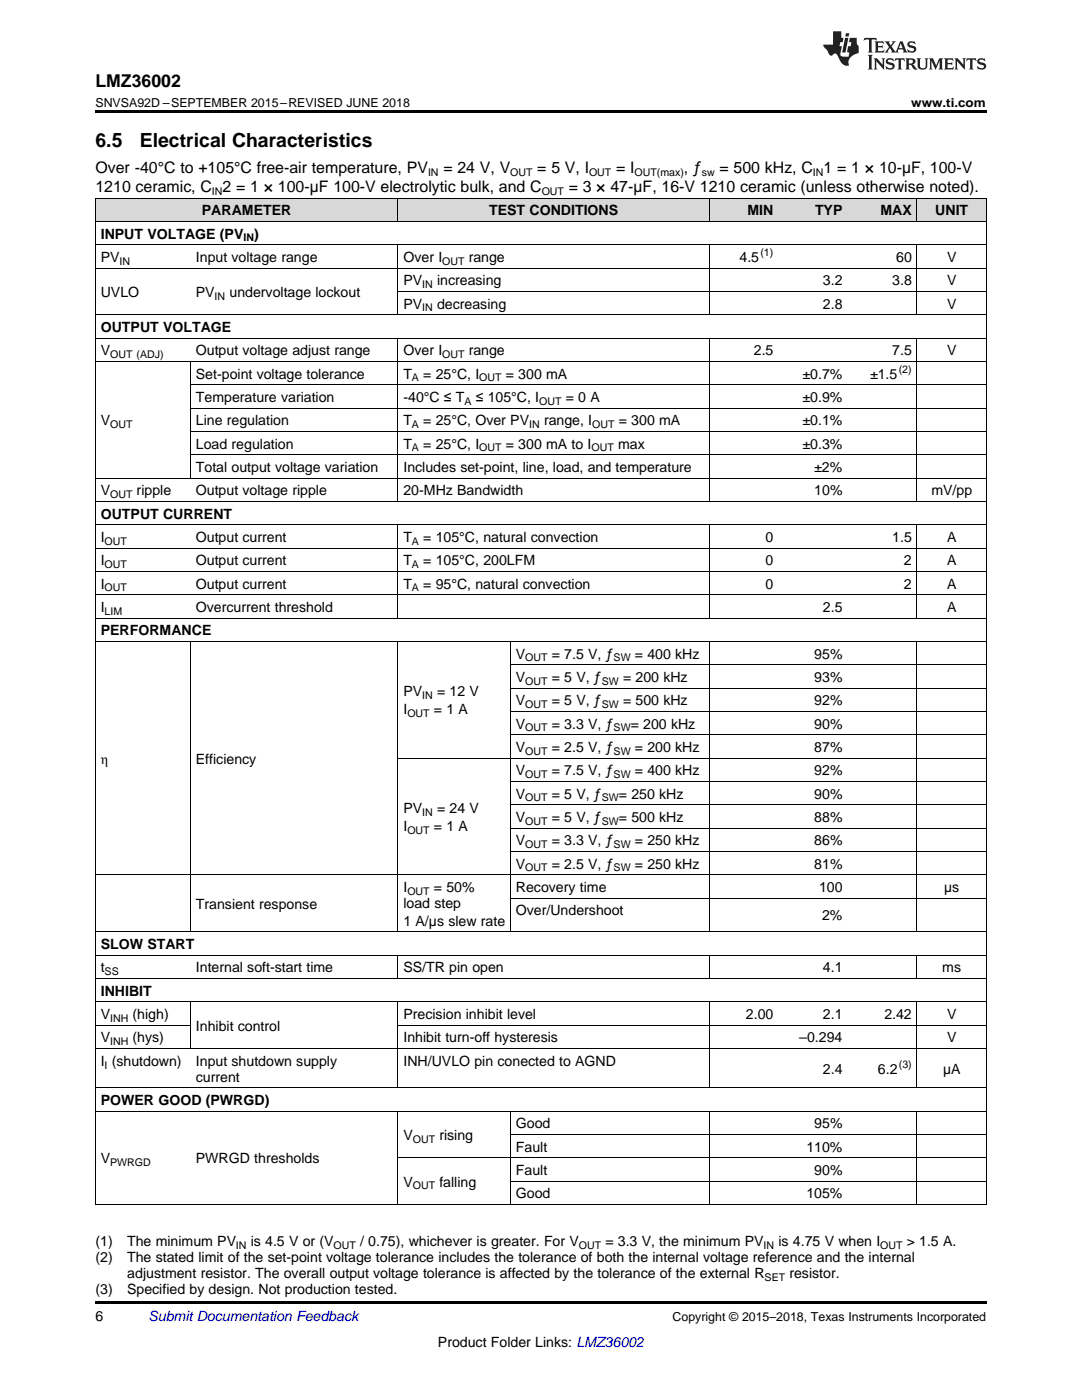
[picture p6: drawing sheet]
<svg xmlns="http://www.w3.org/2000/svg" width="216mm" height="279mm" viewBox="0 0 216 279" stroke-linecap="round" stroke-linejoin="round" font-family="sans-serif">
<defs><g id="words">
<g font-size="3.9">
<text x="19" y="29.3">6.5</text>
<text x="27.9" y="29.3">Electrical Characteristics</text>
</g>
<text font-size="3.5" x="19" y="17.3">LMZ36002</text>
<g font-size="3.2">
<text x="19" y="34.4">Over -40°C to +105°C free-air temperature, PV</text>
<text x="88.5" y="34.4">= 24 V, V</text>
<text x="107.2" y="34.4">= 5 V, I</text>
<text x="122.9" y="34.4">= I</text>
<text x="136.5" y="34.4">, ƒ</text>
<text x="143.6" y="34.4">= 500 kHz, C 1 = 1 × 10-µF, 100-V</text>
<text x="19" y="38.3">1210 ceramic, C 2 = 1 × 100-µF 100-V electrolytic bulk, and C</text>
<text x="113.5" y="38.3">= 3 × 47-µF, 16-V 1210 ceramic (unless otherwise noted).</text>
</g>
<g font-size="2.8">
<text x="20.1" y="47.6">INPUT VOLTAGE (PV</text>
<text x="40.3" y="43">PARAMETER</text>
<text x="50.7" y="47.6">)</text>
<text x="97.6" y="43">TEST CONDITIONS</text>
<text x="149.2" y="43">MIN</text>
<text x="162.6" y="43">TYP</text>
<text x="175.7" y="43">MAX</text>
<text x="186.6" y="43">UNIT</text>
<text x="20.1" y="52.3">PV</text>
<text x="39.1" y="52.3">Input voltage range</text>
<text x="80.5" y="52.3">Over I</text>
<text x="93.5" y="52.3">range</text>
<text x="147.6" y="52.3">4.5</text>
<text x="178.8" y="52.3">60</text>
<text x="189" y="52.3">V</text>
<text x="20.1" y="59.3">UVLO</text>
<text x="39.1" y="59.3">PV</text>
<text x="45.8" y="59.3">undervoltage lockout</text>
<text x="80.5" y="56.9">PV</text>
<text x="87.2" y="56.9">increasing</text>
<text x="164.2" y="56.9">3.2</text>
<text x="178" y="56.9">3.8</text>
<text x="189" y="56.9">V</text>
<text x="80.5" y="61.6">PV</text>
<text x="87.2" y="61.6">decreasing</text>
<text x="164.2" y="61.6">2.8</text>
<text x="189" y="61.6">V</text>
<text x="20.1" y="66.3">OUTPUT VOLTAGE</text>
<text x="20.1" y="70.9">V</text>
<text x="39.1" y="70.9">Output voltage adjust range</text>
<text x="80.5" y="70.9">Over I</text>
<text x="93.5" y="70.9">range</text>
<text x="150.4" y="70.9">2.5</text>
<text x="178" y="70.9">7.5</text>
<text x="189" y="70.9">V</text>
<text x="39.1" y="75.6">Set-point voltage tolerance</text>
<text x="80.5" y="75.6">T</text>
<text x="84.5" y="75.6">= 25°C, I</text>
<text x="100.9" y="75.6">= 300 mA</text>
<text x="160.2" y="75.6">±0.7%</text>
<text x="173.6" y="75.6">±1.5</text>
<text x="39.1" y="80.2">Temperature variation</text>
<text x="80.5" y="80.2">-40°C ≤ T</text>
<text x="94.9" y="80.2">≤ 105°C, I</text>
<text x="112.9" y="80.2">= 0 A</text>
<text x="160.2" y="80.2">±0.9%</text>
<text x="20.1" y="84.9">V</text>
<text x="39.1" y="84.9">Line regulation</text>
<text x="39.1" y="89.5">Load regulation</text>
<text x="80.5" y="84.9">T</text>
<text x="80.5" y="89.5">T</text>
<text x="84.5" y="84.9">= 25°C, Over PV</text>
<text x="84.5" y="89.5">= 25°C, I</text>
<text x="100.9" y="89.5">= 300 mA to I</text>
<text x="108.5" y="84.9">range, I</text>
<text x="123.3" y="89.5">max</text>
<text x="123.5" y="84.9">= 300 mA</text>
<text x="160.2" y="84.9">±0.1%</text>
<text x="160.2" y="89.5">±0.3%</text>
<text x="39.1" y="94.2">Total output voltage variation</text>
<text x="80.5" y="94.2">Includes set-point, line, load, and temperature</text>
<text x="162.5" y="94.2">±2%</text>
<text x="20.1" y="98.8">V</text>
<text x="27.3" y="98.8">ripple</text>
<text x="39.1" y="98.8">Output voltage ripple</text>
<text x="80.5" y="98.8">20-MHz Bandwidth</text>
<text x="162.5" y="98.8">10%</text>
<text x="185.8" y="98.8">mV/pp</text>
<text x="20.1" y="103.5">OUTPUT CURRENT</text>
<text x="20.1" y="108.2">I</text>
<text x="20.1" y="112.8">I</text>
<text x="39.1" y="108.2">Output current</text>
<text x="39.1" y="112.8">Output current</text>
<text x="80.5" y="108.2">T</text>
<text x="80.5" y="112.8">T</text>
<text x="84.5" y="108.2">= 105°C, natural convection</text>
<text x="84.5" y="112.8">= 105°C, 200LFM</text>
<text x="152.8" y="108.2">0</text>
<text x="152.8" y="112.8">0</text>
<text x="178" y="108.2">1.5</text>
<text x="180.4" y="112.8">2</text>
<text x="189" y="108.2">A</text>
<text x="189" y="112.8">A</text>
<text x="20.1" y="117.5">I</text>
<text x="39.1" y="117.5">Output current</text>
<text x="80.5" y="117.5">T</text>
<text x="84.5" y="117.5">= 95°C, natural convection</text>
<text x="152.8" y="117.5">0</text>
<text x="180.4" y="117.5">2</text>
<text x="189" y="117.5">A</text>
<text x="20.1" y="122.1">I</text>
<text x="39.1" y="122.1">Overcurrent threshold</text>
<text x="164.2" y="122.1">2.5</text>
<text x="189" y="122.1">A</text>
<text x="20.1" y="126.8">PERFORMANCE</text>
<text x="102.9" y="131.4">V</text>
<text x="110.1" y="131.4">= 7.5 V, ƒ</text>
<text x="126.7" y="131.4">= 400 kHz</text>
<text x="162.5" y="131.4">95%</text>
<text x="102.9" y="136.1">V</text>
<text x="110.1" y="136.1">= 5 V, ƒ</text>
<text x="124.3" y="136.1">= 200 kHz</text>
<text x="162.5" y="136.1">93%</text>
<text x="80.5" y="139">PV</text>
<text x="80.5" y="142.5">I</text>
<text x="86.6" y="142.5">= 1 A</text>
<text x="87.2" y="139">= 12 V</text>
<text x="102.9" y="140.8">V</text>
<text x="110.1" y="140.8">= 5 V, ƒ</text>
<text x="124.3" y="140.8">= 500 kHz</text>
<text x="162.5" y="140.8">92%</text>
<text x="102.9" y="145.4">V</text>
<text x="110.1" y="145.4">= 3.3 V, ƒ</text>
<text x="125.8" y="145.4">= 200 kHz</text>
<text x="162.5" y="145.4">90%</text>
<text x="20.1" y="152.4">η</text>
<text x="39.1" y="152.4">Efficiency</text>
<text x="102.9" y="150.1">V</text>
<text x="102.9" y="154.7">V</text>
<text x="110.1" y="150.1">= 2.5 V, ƒ</text>
<text x="110.1" y="154.7">= 7.5 V, ƒ</text>
<text x="126.7" y="150.1">= 200 kHz</text>
<text x="126.7" y="154.7">= 400 kHz</text>
<text x="162.5" y="150.1">87%</text>
<text x="162.5" y="154.7">92%</text>
<text x="102.9" y="159.4">V</text>
<text x="110.1" y="159.4">= 5 V, ƒ</text>
<text x="123.5" y="159.4">= 250 kHz</text>
<text x="162.5" y="159.4">90%</text>
<text x="80.5" y="162.2">PV</text>
<text x="80.5" y="165.8">I</text>
<text x="86.6" y="165.8">= 1 A</text>
<text x="87.2" y="162.2">= 24 V</text>
<text x="102.9" y="164">V</text>
<text x="110.1" y="164">= 5 V, ƒ</text>
<text x="123.5" y="164">= 500 kHz</text>
<text x="162.5" y="164">88%</text>
<text x="102.9" y="168.7">V</text>
<text x="102.9" y="173.4">V</text>
<text x="110.1" y="168.7">= 3.3 V, ƒ</text>
<text x="110.1" y="173.4">= 2.5 V, ƒ</text>
<text x="126.7" y="168.7">= 250 kHz</text>
<text x="126.7" y="173.4">= 250 kHz</text>
<text x="162.5" y="168.7">86%</text>
<text x="162.5" y="173.4">81%</text>
<text x="80.5" y="178">I</text>
<text x="86.6" y="178">= 50%</text>
<text x="102.9" y="178">Recovery time</text>
<text x="163.4" y="178">100</text>
<text x="188.4" y="178">µs</text>
<text x="39.1" y="181.4">Transient response</text>
<text x="80.5" y="181.2">load step</text>
<text x="80.5" y="184.7">1 A/µs slew rate</text>
<text x="102.9" y="182.7">Over/Undershoot</text>
<text x="164" y="183.7">2%</text>
<text x="20.1" y="189.4">SLOW START</text>
<text x="20.1" y="194.1">t</text>
<text x="39.1" y="194.1">Internal soft-start time</text>
<text x="80.5" y="194.1">SS/TR pin open</text>
<text x="164.2" y="194.1">4.1</text>
<text x="188" y="194.1">ms</text>
<text x="20.1" y="198.7">INHIBIT</text>
<text x="20.1" y="203.4">V</text>
<text x="26.5" y="203.4">(high)</text>
<text x="80.5" y="203.4">Precision inhibit level</text>
<text x="148.8" y="203.4">2.00</text>
<text x="164.2" y="203.4">2.1</text>
<text x="176.5" y="203.4">2.42</text>
<text x="189" y="203.4">V</text>
<text x="20.1" y="208">V</text>
<text x="26.5" y="208">(hys)</text>
<text x="39.1" y="205.7">Inhibit control</text>
<text x="80.5" y="208">Inhibit turn-off hysteresis</text>
<text x="159.5" y="208">–0.294</text>
<text x="189" y="208">V</text>
<text x="20.1" y="212.7">I (shutdown)</text>
<text x="39.1" y="212.7">Input shutdown supply</text>
<text x="39.1" y="215.9">current</text>
<text x="80.5" y="212.7">INH/UVLO pin conected to AGND</text>
<text x="164.2" y="214.3">2.4</text>
<text x="175.2" y="214.3">6.2</text>
<text x="188.2" y="214.3">µA</text>
<text x="20.1" y="220.5">POWER GOOD (PWRGD)</text>
<text x="80.5" y="227.5">V</text>
<text x="87.7" y="227.5">rising</text>
<text x="102.9" y="225.2">Good</text>
<text x="162.5" y="225.2">95%</text>
<text x="20.1" y="232.2">V</text>
<text x="39.1" y="232.2">PWRGD thresholds</text>
<text x="102.9" y="229.8">Fault</text>
<text x="160.9" y="229.8">110%</text>
<text x="80.5" y="236.8">V</text>
<text x="87.7" y="236.8">falling</text>
<text x="102.9" y="234.5">Fault</text>
<text x="102.9" y="239.1">Good</text>
<text x="160.9" y="239.1">105%</text>
<text x="162.5" y="234.5">90%</text>
<text x="19" y="248.7">(1)</text>
<text x="19" y="251.9">(2)</text>
<text x="25.4" y="248.7">The minimum PV</text>
<text x="25.4" y="251.9">The stated limit of the set-point voltage tolerance includes the tolerance of both the internal voltage reference and the internal</text>
<text x="50" y="248.7">is 4.5 V or (V</text>
<text x="71.9" y="248.7">/ 0.75), whichever is greater. For V</text>
<text x="120.8" y="248.7">= 3.3 V, the minimum PV</text>
<text x="155.3" y="248.7">is 4.75 V when I</text>
<text x="180.9" y="248.7">&gt; 1.5 A.</text>
<text x="25.4" y="255.1">adjustment resistor. The overall output voltage tolerance is affected by the tolerance of the external R</text>
<text x="157.5" y="255.1">resistor.</text>
<text x="19" y="263.6">6</text>
<text x="19" y="258.2">(3)</text>
<text x="25.4" y="258.2">Specified by design. Not production tested.</text>
<text x="87.4" y="268.9">Product Folder Links: LMZ36002</text>
</g>
<text font-size="2.8" fill="#0000c8" x="29.6" y="263.6">Submit Documentation Feedback</text>
<g font-size="2.5">
<text x="19" y="21.4">SNVSA92D –SEPTEMBER 2015–REVISED JUNE 2018</text>
<text x="181.8" y="21.4">www.ti.com</text>
<text x="134.2" y="263.6">Copyright © 2015–2018, Texas Instruments Incorporated</text>
</g>
<g font-size="2.1">
<text x="85.4" y="35.1">IN</text>
<text x="101.8" y="35.1">OUT</text>
<text x="117.5" y="35.1">OUT</text>
<text x="126.6" y="35.1">OUT(max)</text>
<text x="140.1" y="35.1">sw</text>
<text x="162.2" y="35.1">IN</text>
<text x="42.3" y="38.9">IN</text>
<text x="108.1" y="38.9">OUT</text>
<text x="23.8" y="52.8">IN</text>
<text x="48.6" y="48.2">IN</text>
<text x="88.2" y="52.8">OUT</text>
<text x="151.7" y="51.2">(1)</text>
<text x="42.8" y="59.8">IN</text>
<text x="84.2" y="57.5">IN</text>
<text x="84.2" y="62.2">IN</text>
<text x="22" y="71.5">OUT (ADJ)</text>
<text x="88.2" y="71.5">OUT</text>
<text x="82.2" y="76.1">A</text>
<text x="95.6" y="76.1">OUT</text>
<text x="179.3" y="74.4">(2)</text>
<text x="92.7" y="80.8">A</text>
<text x="107.6" y="80.8">OUT</text>
<text x="22" y="85.4">OUT</text>
<text x="82.2" y="85.4">A</text>
<text x="105.6" y="85.4">IN</text>
<text x="118.2" y="85.4">OUT</text>
<text x="82.2" y="90.1">A</text>
<text x="95.6" y="90.1">OUT</text>
<text x="118" y="90.1">OUT</text>
<text x="22" y="99.4">OUT</text>
<text x="20.9" y="108.7">OUT</text>
<text x="20.9" y="113.4">OUT</text>
<text x="82.2" y="108.7">A</text>
<text x="82.2" y="113.4">A</text>
<text x="20.9" y="118">OUT</text>
<text x="82.2" y="118">A</text>
<text x="20.9" y="122.7">LIM</text>
<text x="104.8" y="132">OUT</text>
<text x="104.8" y="136.7">OUT</text>
<text x="120.1" y="136.7">SW</text>
<text x="122.4" y="132">SW</text>
<text x="81.3" y="143.1">OUT</text>
<text x="84.2" y="139.5">IN</text>
<text x="104.8" y="141.3">OUT</text>
<text x="120.1" y="141.3">SW</text>
<text x="104.8" y="146">OUT</text>
<text x="122.4" y="146">SW</text>
<text x="104.8" y="150.6">OUT</text>
<text x="104.8" y="155.3">OUT</text>
<text x="122.4" y="150.6">SW</text>
<text x="122.4" y="155.3">SW</text>
<text x="104.8" y="159.9">OUT</text>
<text x="120.1" y="159.9">SW</text>
<text x="81.3" y="166.4">OUT</text>
<text x="84.2" y="162.8">IN</text>
<text x="104.8" y="164.6">OUT</text>
<text x="120.1" y="164.6">SW</text>
<text x="104.8" y="169.3">OUT</text>
<text x="104.8" y="173.9">OUT</text>
<text x="122.4" y="169.3">SW</text>
<text x="122.4" y="173.9">SW</text>
<text x="81.3" y="178.6">OUT</text>
<text x="20.9" y="194.6">SS</text>
<text x="22" y="203.9">INH</text>
<text x="22" y="208.6">INH</text>
<text x="20.9" y="213.3">I</text>
<text x="179.4" y="213.1">(3)</text>
<text x="22" y="232.7">PWRGD</text>
<text x="82.4" y="228.1">OUT</text>
<text x="82.4" y="237.4">OUT</text>
<text x="47.1" y="249.3">IN</text>
<text x="66.6" y="249.3">OUT</text>
<text x="115.5" y="249.3">OUT</text>
<text x="152.4" y="249.3">IN</text>
<text x="175.7" y="249.3">OUT</text>
<text x="152.6" y="255.6">SET</text>
</g>
</g></defs>
<g fill="#d8d8d8">
<path d="M19 39.6h19v4.6h-19z"/>
<path d="M38 39.6h41.4v4.6h-41.4z"/>
<path d="M79.4 39.6h22.5v4.6h-22.5z"/>
<path d="M101.9 39.6h39.7v4.6h-39.7z"/>
<path d="M141.6 39.6h13.8v4.6h-13.8z"/>
<path d="M155.4 39.6h13.8v4.6h-13.8z"/>
<path d="M169.2 39.6h13.8v4.6h-13.8z"/>
<path d="M183 39.6h13.8v4.6h-13.8z"/>
</g>
<path d="M19 22h177.8v.5h-177.8zM19 259.7h177.8v.5h-177.8z" fill="#000"/>
<g fill="none" stroke="#000" stroke-width=".2">
<path d="M19 39.5h177.8M19.1 39.5v200.9M79.4 39.5v4.7M141.6 39.5v4.7M183 39.5v4.7M196.8 39.5v200.9M19 53.5h177.8M19 48.8h177.8M19 44.2h177.8M79.4 48.9v14M79.4 58.2h117.4M141.6 48.9v14"/>
<path d="M183 48.9v14M19 72.1h177.8M19 67.5h177.8M19 62.8h177.8M38 72.1v23.4M38 76.8h158.8M79.4 67.5v32.6M141.6 67.5v32.6M183 67.5v32.6M19 95.4h177.8M38 90.8h158.8M38 86.1h158.8"/>
<path d="M38 81.4h158.8M19 118.7h177.8M19 114h177.8M19 109.4h177.8M19 104.7h177.8M19 100.1h177.8M79.4 104.7v18.7M141.6 104.7v18.7M183 104.7v18.7M19 128h177.8M19 123.3h177.8M38 128v58"/>
<path d="M79.4 128v58M101.8 128v58M101.9 137.3h94.9M101.9 132.7h94.9M141.6 128v58M183 128v58M79.4 151.3h117.4M101.9 155.9h94.9M101.9 146.6h94.9M101.9 142h94.9M19 174.6h177.8M101.9 179.2h94.9"/>
<path d="M101.9 169.9h94.9M101.9 165.3h94.9M101.9 160.6h94.9M19 199.9h177.8M19 195.3h177.8M19 190.6h177.8M19 186h177.8M38 200v9.3M79.4 190.7v4.6M79.4 200v17.1M141.6 190.7v4.6M141.6 200v17.1"/>
<path d="M183 190.7v4.6M183 200v17.1M19 217.1h177.8M19 209.3h177.8M19 204.6h19M79.4 204.6h117.4M19 221.7h177.8M79.4 221.8v18.6M79.4 231.1h117.4M101.8 221.8v18.6M101.9 235.7h94.9M101.9 226.4h94.9"/>
<path d="M141.6 221.8v18.6M183 221.8v18.6M19 240.4h177.8"/>
</g>
<g fill="#231f20">
<path d="M172.5 7.6l-.1 .5 .4-.2h.6v.1v2.1l-.2 .4h.9l-.2-.4v-2.1l.1-.1h.5l.5 .2-.2-.5zM174.5 8.3l.2 .3v1.5l-.2 .4h1.8l.2-.6a1.04 1.04 0 0 1-1.3 .2v-.7h.6l.3 .2v-.6l-.3 .2h-.6v-.6l.8-.1 .4 .3-.2-.5zM176.5 8.3l.9 1.1-.9 1.1h.8l-.2-.2 .4-.7 .5 .7-.2 .2h1.5l-.2-.2 .2-.4h.9l.1 .4-.2 .2h1l-.3-.3-.7-1.9h-.5l-.9 2-.8-1 .9-1h-.8l.1 .3-.4 .5-.3-.6 .1-.2zM179.7 8.6l.4 1h-.7zM181.3 8.4a.63 .63 0 0 0-.2 .7 .63 .63 0 0 0 .6 .4l.6 .2 .1 .2a.75 .75 0 0 1-.7 .4 .75 .75 0 0 1-.6-.5l.1 .7 .1-.1a1.11 1.11 0 0 0 1.5-.6 1.13 1.13 0 0 0-1.2-.8l-.1-.4a1.04 1.04 0 0 1 1.2 .2l-.2-.5-.2 .1-.4-.2zM173.2 10.9l.2 .4v2.2l-.2 .4h1l-.3-.4v-2.2l.3-.4zM174.3 11.6l.3 .4v1.5l-.3 .4h.8l-.2-.4v-1.3l1.5 1.7v-1.9l.2-.4h-.7l.2 .4v.9l-1.1-1.3zM177 11.8a.62 .62 0 0 0-.2 .7 .62 .62 0 0 0 .6 .4l.6 .1 .1 .3a.76 .76 0 0 1-.7 .3 .76 .76 0 0 1-.7-.4l.2 .7 .1-.1a1.11 1.11 0 0 0 1.5-.6 1.13 1.13 0 0 0-1.2-.8l-.1-.4a1.04 1.04 0 0 1 1.2 .2l-.2-.6-.2 .1-.5-.1zM178.7 11.6l-.2 .6a.61 .61 0 0 1 .8-.3v1.6l-.2 .4h.9l-.2-.4v-1.6a.63 .63 0 0 1 .7 .3l-.1-.6zM180.6 11.6l.3 .4v1.5l-.3 .4h1l-.2-.2-.1-.8 .6 .2a.76 .76 0 0 0 1.2 .7l-1-1a.58 .58 0 0 0 .6-.5 .58 .58 0 0 0-.5-.6zM181.4 11.9h.1a.45 .45 0 0 1 .5 .1 .45 .45 0 0 1 .1 .5l-.8 .2zM182.9 11.6l.2 .2a2.17 2.17 0 0 0 .3 1.9 .99 .99 0 0 0 1.6-.6v-1.1l.2-.4h-.7l.2 .2a1.92 1.92 0 0 1-.2 1.8 .6 .6 0 0 1-.9-.5v-1.1l.2-.4zM185.4 11.6l.2 .4v1.5l-.2 .4h.7l-.2-.4v-1.4l.8 1.8 .8-1.8v1.4l-.2 .4h.9l-.2-.4v-1.5l.2-.4h-.8l-.6 1.5-.6-1.5zM188.4 11.6l.2 .4v1.5l-.2 .4h1.8l.1-.6a1.04 1.04 0 0 1-1.2 .1v-.6h.5l.4 .2v-.6l-.4 .2h-.5v-.7h.8l.3 .3-.1-.6zM190.5 11.6l.2 .4v1.5l-.2 .4h.7l-.2-.4v-1.3l1.5 1.7v-1.9l.2-.4h-.7l.2 .4v.9l-1.1-1.3zM192.9 11.6l-.1 .6a.61 .61 0 0 1 .7-.3l.1 1.6-.3 .4h1l-.3-.4 .1-1.6a.63 .63 0 0 1 .7 .3l-.1-.6zM195.2 11.8a.62 .62 0 0 0-.2 .7 .62 .62 0 0 0 .6 .4l.6 .1 .1 .3a.76 .76 0 0 1-.7 .3 .76 .76 0 0 1-.6-.4l.1 .7 .1-.1a1.11 1.11 0 0 0 1.6-.6 1.13 1.13 0 0 0-1.3-.8l-.1-.4a1.04 1.04 0 0 1 1.2 .2l-.1-.6-.2 .1-.5-.1z"/>
<path d="M166.2 6.3v2.6h-1.9v.4l.8 .9a.91 .91 0 0 0 1 .8 .56 .56 0 0 1 .5-.3 .56 .56 0 0 1 .5 .3l.4 .8a1.53 1.53 0 0 0 1.9 1.2 1.54 1.54 0 0 1 1-2.1l.9-.3v-1.4a1.52 1.52 0 0 1-.4-1.6h-1.3l-.2 .8h.5l-.2 .8h-.5l-.1 1v.2l.4 .1-.2 .8a1.93 1.93 0 0 1-1.6-.3l.3-1.8h-.5l.2-.8h.4l.2-.8h-.4v-1.3zM168.6 7.6l-.6 2.9h.7l.6-2.9zM168.8 6.6l-.1 .7h.6l.2-.7z"/>
</g>
<use href="#words"/>
</svg>
